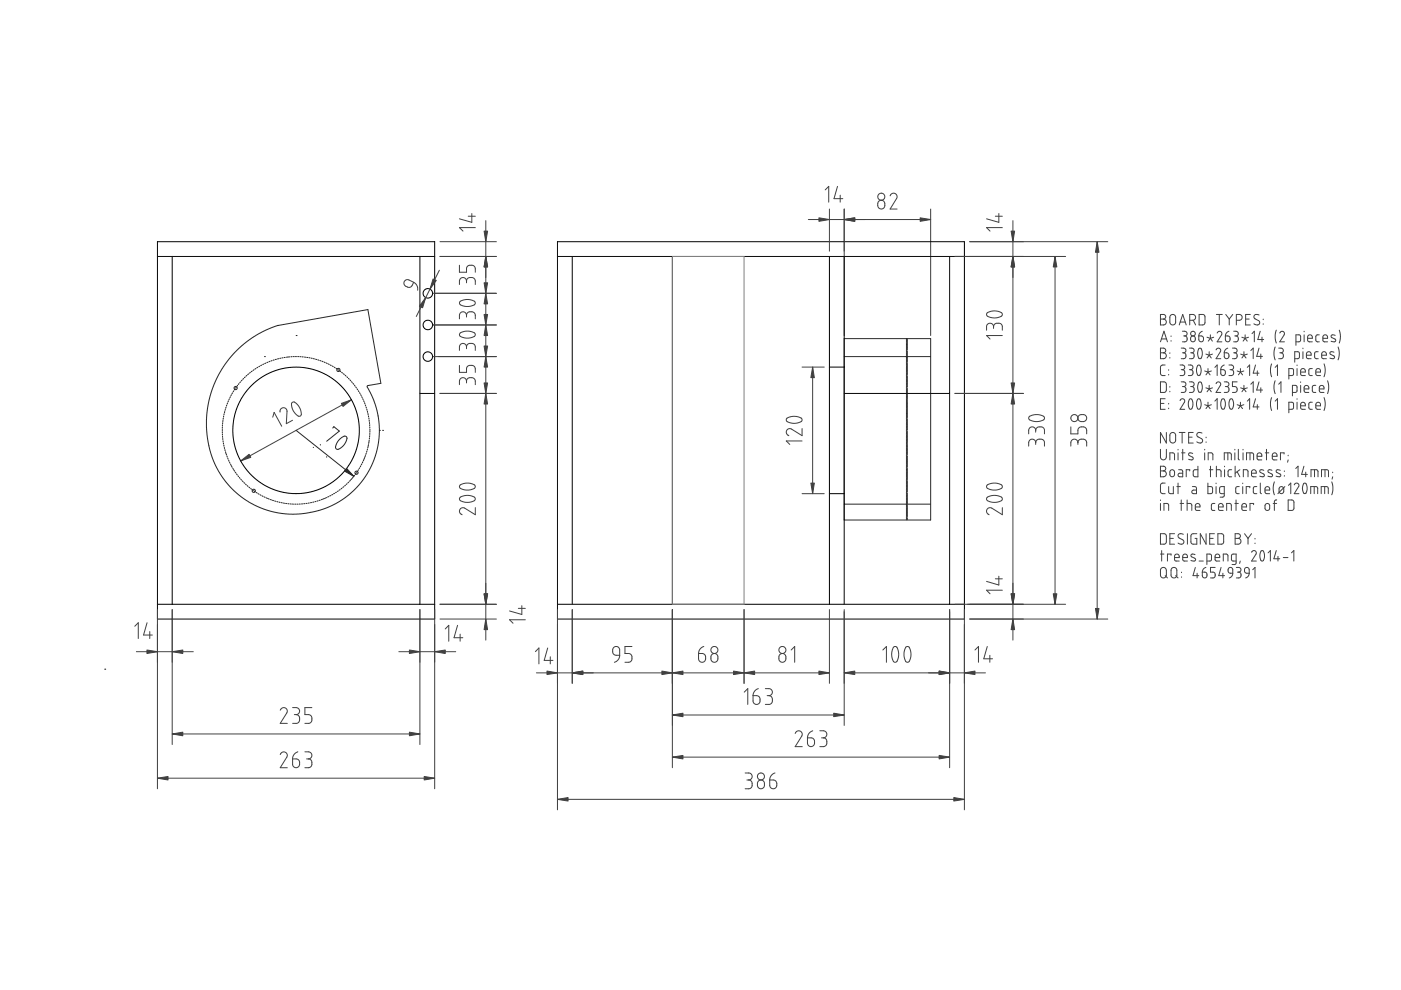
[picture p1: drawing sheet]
<svg xmlns="http://www.w3.org/2000/svg" width="297mm" height="210mm" viewBox="0 0 297 210" stroke-linecap="round" stroke-linejoin="round" font-family="sans-serif">
<g fill="none" stroke="#272727" stroke-width=".21">
<path d="M50.1 74.4l1.9-1.8 1.7-1.1 2.3-1.3 2.5-1.1 19.5-3.5 2.8 15.7-2.8 .4-.2 .3 1.3 2.6 .8 2.5 .5 3.2-.1 2.7-.7 3.6-1.2 3-1 1.5-1.3 1.7-2.4 2.3-3 2-3 1.1-4.1 .8-3.6-.1-3.3-.7-3.3-1.4-3.1-2.2-2.4-2.4-1.9-3-1.5-3.6-.6-3.7-.1-4 .7-3.9 1.4-3.7 1.9-3.1zM52 79.9l-.2 .2M52.3 79.6l-.1 .2M52.7 79.3l-.2 .1M53.1 79l-.2 .1M53.5 78.7l-.2 .1M53.8 78.4l-.1 .1M54.3 78.1l-.3 .2M54.7 77.9l-.3 .1M55.1 77.6l-.2 .1M55.5 77.4l-.2 .1M55.9 77.2l-.2 .1"/>
<path d="M56.1 75.6h.1M56.3 77l-.2 .1M56.8 76.8l-.2 .1M57.2 76.6l-.2 .1M57.7 76.5h-.2M58.1 76.3l-.2 .1M58.6 76.2h-.2M58.8 69h.1M59.1 76.1h-.3M59.5 75.9l-.2 .1M60 75.9h-.2M60.5 75.8h-.3"/>
<path d="M61 75.7h-.3M61.1 75.7h.1M61.4 75.7h-.2M61.9 75.6h-.2M62.1 75.6h.3M62.6 75.6h.3M62.8 71.1h.1M63.1 75.6h.3M63.6 75.6h.2M64.1 75.6l.2 .1M64.6 75.7h.2M65 75.8h.3"/>
<path d="M65.5 75.8l.2 .1M66 75.9l.2 .1M66.4 76l.3 .1M66.9 76.2h.2M67.4 76.3l.2 .1M67.8 76.4l.3 .1M68.3 76.6l.2 .1M68.7 76.8l.2 .1M69.2 77l.2 .1M69.6 77.2l.2 .1M70 77.4l.2 .1M70.4 77.6l.3 .1"/>
<path d="M70.9 77.9l.2 .1M71.3 78.1l.2 .1M71.7 78.4l.2 .1M72.1 78.7l.1 .1M72.4 79l.2 .1M72.8 79.2l.2 .2M73.2 79.6l.1 .1M73.5 79.9l.2 .2M179 71.8h18.3v38.5h-18.3zM179 75.6h18.3M192.2 71.8h.1M192.2 71.9h.1"/>
<path d="M192.2 72.1h.1M192.2 72.2h.1M192.2 72.3h.1M192.2 72.4h.1M192.2 72.6h.1M192.2 72.7h.1M192.2 72.8h.1M192.2 72.9h.1M192.2 73h.1M192.2 73.2h.1M192.2 73.3h.1M192.2 73.4h.1"/>
<path d="M192.2 73.6h.1M192.2 73.7h.1M192.2 73.8h.1M192.2 73.9h.1M192.2 74.1h.1M192.2 74.2h.1M192.2 74.4h.1M192.2 74.5h.1M192.2 74.7h.1M192.2 74.8h.1M192.2 74.9h.1M192.2 75.1h.1"/>
<path d="M192.2 75.2h.1M192.2 75.3h.1M192.2 75.4h.1M192.2 75.6h.1M192.2 75.7h.1M192.2 75.8h.1M192.2 75.9h.1M192.2 76.1h.1M192.2 76.2h.1M192.2 76.3h.1M192.2 76.4h.1M192.2 76.6h.1"/>
<path d="M192.2 76.7h.1M192.2 76.8h.1M192.2 77h.1M192.2 77.2h.1M192.2 77.3h.1M192.2 77.4h.1M192.2 77.6h.1M192.2 77.7h.1M192.2 77.8h.1M192.2 77.9h.1M192.2 78.1h.1M192.2 78.2h.1"/>
<path d="M192.2 78.3h.1M192.2 78.4h.1M192.2 78.5h.1M192.2 78.7h.1M192.2 78.8h.1M192.2 78.9h.1M192.2 79.1h.1M192.2 79.2h.1M192.2 79.3h.1M192.2 79.4h.1M192.2 79.7h.1M192.2 79.8h.1"/>
<path d="M192.2 79.9h.1M192.2 74.3h.1M192.2 76.9h.1M192.2 79.5v.1M47.1 90.6v.2M47.1 91.1v.2M47.1 91.5v.3M47.1 92l.1 .2M47.2 90.1v.2M47.2 92.5v.2M47.2 89.6v.3M47.2 93v.2"/>
<path d="M47.3 89.1l-.1 .3M47.3 93.5v.2M47.3 88.7v.2M47.3 93.9l.1 .2M47.4 88.2v.2M47.5 94.4v.2M47.5 87.7v.2M47.6 94.9v.2M47.6 87.2v.3M47.7 95.3v.2M47.8 86.8l-.1 .2M47.8 95.8l.1 .2"/>
<path d="M47.9 96.1h.1M47.9 86.3l-.1 .3M47.9 96.2l.1 .3M48.1 85.9l-.1 .2M48.1 96.7l.1 .2M48.3 85.4l-.1 .3M48.3 97.1l.1 .3M48.4 85l-.1 .2M48.5 97.6l.1 .2M48.6 84.6l-.1 .2M48.7 98l.1 .2M48.9 84.1l-.2 .2"/>
<path d="M48.9 98.4l.1 .3M49 98.8h.1M49.1 83.7l-.1 .2M49.1 98.9l.1 .2M49.3 83.3l-.1 .2M49.4 99.3l.1 .2M49.5 99.6h.1M49.6 82.9l-.2 .2M49.6 99.7l.1 .2M49.8 82.5l-.1 .2M50.1 82.1l-.1 .2M50.4 81.7l-.2 .2"/>
<path d="M50.7 81.3l-.2 .2M51 81l-.2 .1M51.3 80.6l-.1 .2M51.6 80.2l-.1 .2M62.8 91.2l12.2 9.8M70.5 90.8l.3-.3 1.1 .9-2.6 2.2M71.9 93.3l1.1-.8 .6 .3-.1 .6-.5 .9-.7 .6-.7 .4-.4-.2-.1-.4zM73.9 80.2l.1 .2M74.2 80.6l.2 .2M74.5 80.9l.2 .2M74.8 81.3l.2 .2M75.1 81.7l.2 .2"/>
<path d="M75.4 82l.2 .2M75.7 82.4l.1 .2M75.8 100l-.2 .2M76 82.8l.1 .2M76 99.6l-.1 .2M76.2 83.2l.1 .3M76.3 99.2l-.2 .2M76.5 83.7l.1 .2M76.5 98.8l-.1 .2M76.7 84.1l.1 .2M76.7 98.3l-.1 .3M76.9 84.5l.1 .2"/>
<path d="M76.9 97.9l-.1 .2M77.1 85l.1 .2M77.1 97.5l-.1 .2M77.2 97.3v.1M77.3 85.4l.1 .2M77.3 97l-.1 .2M77.4 96.9h.1M77.4 85.9l.1 .2M77.5 96.6l-.1 .2M77.6 86.3l.1 .2M77.6 96.1v.3M77.8 86.8v.2"/>
<path d="M77.8 95.7l-.1 .2M77.9 87.2l.1 .2M77.9 95.2v.2M78 87.7l.1 .2M78 94.7v.3M78 94.6h.1M78.1 88.2v.2M78.1 94.3v.2M78.2 88.6v.3M78.2 93.8v.2M78.2 93.7h.1M78.3 89.1v.2"/>
<path d="M78.3 93.3v.3M78.3 89.6l.1 .2M78.3 92.8v.3M78.4 90v.3M78.4 92.4v.2M78.4 90.5v.3M78.4 91.9v.2M78.4 91v.2M78.4 91.4v.3M80.4 91.2h.1M81.1 91.2h.1M192.2 80.1h.1"/>
<path d="M192.2 80.2h.1M192.2 80.3h.1M192.2 80.4h.1M192.2 80.6h.1M192.2 80.7h.1M192.2 80.8h.1M192.2 80.9h.1M192.2 81h.1M192.2 81.2h.1M192.2 81.3h.1M192.2 81.4h.1M192.2 81.6h.1"/>
<path d="M192.2 81.7h.1M192.2 81.8h.1M192.2 81.9h.1M192.2 82.1h.1M192.2 82.3h.1M192.2 82.4h.1M192.2 82.5h.1M192.2 82.7h.1M192.2 82.8h.1M192.2 82.9h.1M192.2 83.1h.1M192.2 83.2h.1"/>
<path d="M192.2 83.3h.1M192.2 83.4h.1M192.2 83.5h.1M192.2 83.7h.1M192.2 83.8h.1M192.2 83.9h.1M192.2 84.1h.1M192.2 84.2h.1M192.2 84.3h.1M192.2 84.4h.1M192.2 84.6h.1M192.2 84.7h.1"/>
<path d="M192.2 84.9h.1M192.2 85h.1M192.2 85.2h.1M192.2 85.3h.1M192.2 85.4h.1M192.2 85.6h.1M192.2 85.7h.1M192.2 85.8h.1M192.2 85.9h.1M192.2 86.1h.1M192.2 86.2h.1M192.2 86.3h.1"/>
<path d="M192.2 86.4h.1M192.2 86.6h.1M192.2 86.7h.1M192.2 86.8h.1M192.2 86.9h.1M192.2 87.1h.1M192.2 87.2h.1M192.2 87.3h.1M192.2 87.4h.1M192.2 87.5h.1M192.2 87.7h.1M192.2 87.8h.1"/>
<path d="M192.2 87.9h.1M192.2 88.1h.1M192.2 88.2h.1M192.2 88.3h.1M192.2 88.4h.1M192.2 88.6h.1M192.2 88.8h.1M192.2 88.9h.1M192.2 89h.1M192.2 89.2h.1M192.2 89.3h.1M192.2 89.4h.1"/>
<path d="M192.2 89.6h.1M192.2 89.7h.1M192.2 89.8h.1M192.2 89.9h.1M192.2 90h.1M192.2 90.2h.1M192.2 90.3h.1M192.2 90.4h.1M192.2 90.6h.1M192.2 90.7h.1M192.2 90.8h.1M192.2 90.9h.1"/>
<path d="M192.2 91.1h.1M192.2 91.2h.1M192.2 91.4h.1M192.2 91.5h.1M192.2 91.7h.1M192.2 91.8h.1M192.2 91.9h.1M192.2 92.1h.1M192.2 92.2h.1M192.2 92.3h.1M192.2 92.4h.1M192.2 92.6h.1"/>
<path d="M192.2 92.7h.1M192.2 92.8h.1M192.2 92.9h.1M192.2 93h.1M192.2 93.2h.1M192.2 93.3h.1M192.2 93.4h.1M192.2 93.6h.1M192.2 93.7h.1M192.2 93.8h.1M192.2 94h.1M192.2 94.2h.1"/>
<path d="M192.2 94.3h.1M192.2 94.4h.1M192.2 94.6h.1M192.2 94.7h.1M192.2 94.8h.1M192.2 94.9h.1M192.2 95.1h.1M192.2 95.2h.1M192.2 95.3h.1M192.2 95.4h.1M192.2 95.5h.1M192.2 95.7h.1"/>
<path d="M192.2 95.8h.1M192.2 95.9h.1M192.2 96.1h.1M192.2 96.2h.1M192.2 96.3h.1M192.2 96.4h.1M192.2 96.7h.1M192.2 96.8h.1M192.2 96.9h.1M192.2 97h.1M192.2 97.2h.1M192.2 97.3h.1"/>
<path d="M192.2 97.4h.1M192.2 97.6h.1M192.2 97.7h.1M192.2 97.8h.1M192.2 97.9h.1M192.2 98h.1M192.2 98.2h.1M192.2 98.3h.1M192.2 98.4h.1M192.2 98.6h.1M192.2 98.7h.1M192.2 98.8h.1"/>
<path d="M192.2 98.9h.1M192.2 99.1h.1M192.2 99.3h.1M192.2 99.4h.1M192.2 99.5h.1M192.2 99.7h.1M192.2 99.8h.1M192.2 99.9h.1M192.2 82.2h.1M192.2 84.8h.1M192.2 88.7h.1M192.2 91.3h.1"/>
<path d="M192.2 93.9h.1M192.2 96.5v.1M192.2 99.2h.1M49.9 100.1l.1 .2M50.1 100.5l.2 .2M50.4 100.9l.2 .1M50.7 101.2l.2 .2M51.1 101.6l.1 .2M51.4 102l.1 .1M51.7 102.3l.2 .2M52 102.6l.2 .2M52.4 103l.2 .1"/>
<path d="M52.8 103.3l.2 .1M53.1 103.6l.2 .1M53.5 103.9l.2 .1M53.9 104.1l.2 .2M54.3 104.4l.2 .1M54.7 104.7l.2 .1M55.1 104.9l.3 .1M55.6 105.1l.2 .1M56 105.3l.2 .2M56.4 105.6h.2M56.7 105.7h.1M56.9 105.7l.2 .1"/>
<path d="M57.3 105.9l.3 .1M57.8 106.1l.2 .1M58.2 106.2l.3 .1M58.7 106.3l.2 .1M59.2 106.5h.2M59.6 106.6h.3M60.1 106.7h.2M60.6 106.7l.2 .1M61 106.8h.3M61.5 106.8l.3 .1M62 106.9h.2M62.5 106.9h.2"/>
<path d="M62.9 106.9h.3M63.4 106.9h.3M64.2 106.8h-.3M64.6 106.8h-.2M65.1 106.7h-.2M65.6 106.6l-.3 .1M66.1 106.6h-.3M66.5 106.4l-.2 .1M67 106.3l-.2 .1M67.4 106.2l-.2 .1M67.9 106l-.2 .1M68.3 105.9l-.2 .1"/>
<path d="M68.5 105.8h.1M68.8 105.7l-.2 .1M68.9 105.6h.1M69.2 105.5l-.2 .1M69.7 105.3l-.3 .1M70.1 105.1l-.2 .1M70.5 104.8l-.2 .2M70.9 104.6l-.2 .1M71.3 104.4l-.2 .1M71.7 104.1l-.2 .1M72.1 103.8l-.2 .1M72.5 103.5l-.2 .2"/>
<path d="M72.9 103.2l-.2 .2M73.2 102.9l-.1 .1M73.6 102.6l-.2 .1M73.9 102.2l-.1 .2M74.3 101.9l-.2 .1M74.3 101.8h.1M74.6 101.5l-.2 .2M74.7 101.4h.1M74.9 101.1l-.2 .2M75.2 100.8l-.2 .2M75.5 100.4l-.2 .2M179 106.9h18.3"/>
<path d="M192.2 100.1h.1M192.2 100.2h.1M192.2 100.3h.1M192.2 100.4h.1M192.2 100.5h.1M192.2 100.7h.1M192.2 100.8h.1M192.2 100.9h.1M192.2 101h.1M192.2 101.2h.1M192.2 101.3h.1M192.2 101.4h.1"/>
<path d="M192.2 101.6h.1M192.2 101.7h.1M192.2 101.9h.1M192.2 102h.1M192.2 102.2h.1M192.2 102.3h.1M192.2 102.4h.1M192.2 102.6h.1M192.2 102.7h.1M192.2 102.8h.1M192.2 102.9h.1M192.2 103.1h.1"/>
<path d="M192.2 103.2h.1M192.2 103.3h.1M192.2 103.4h.1M192.2 103.5h.1M192.2 103.7h.1M192.2 103.8h.1M192.2 103.9h.1M192.2 104.1h.1M192.2 104.2h.1M192.2 104.3h.1M192.2 104.5h.1M192.2 104.7h.1"/>
<path d="M192.2 104.8h.1M192.2 104.9h.1M192.2 105.1h.1M192.2 105.2h.1M192.2 105.3h.1M192.2 105.4h.1M192.2 105.6h.1M192.2 105.7h.1M192.2 105.8h.1M192.2 105.9h.1M192.2 106h.1M192.2 106.2h.1"/>
<path d="M192.2 106.3h.1M192.2 106.4h.1M192.2 106.6h.1M192.2 106.7h.1M192.2 106.8h.1M192.2 106.9h.1M192.2 107.2h.1M192.2 107.3h.1M192.2 107.4h.1M192.2 107.5h.1M192.2 107.7h.1M192.2 107.8h.1"/>
<path d="M192.2 107.9h.1M192.2 108.1h.1M192.2 108.2h.1M192.2 108.3h.1M192.2 108.4h.1M192.2 108.5h.1M192.2 108.7h.1M192.2 108.8h.1M192.2 108.9h.1M192.2 109.1h.1M192.2 109.2h.1M192.2 109.3h.1"/>
<path d="M192.2 109.4h.1M192.2 109.6h.1M192.2 109.8h.1M192.2 109.9h.1M192.2 110h.1M192.2 110.2h.1M192.2 101.8h.1M192.2 104.4h.1M192.2 107v.1M192.2 109.7h.1"/>
<circle cx="71.7" cy="78.4" r=".33"/>
<circle cx="50" cy="82.3" r=".34"/>
<circle cx="53.8" cy="104.1" r=".34"/>
<circle cx="75.6" cy="100.2" r=".33"/>
</g>
<g fill="none" stroke="#404040" stroke-width=".21">
<path d="M177.6 39.5l-.8 2.6h1.9M85.8 59.5l.7-.2 1.2 .6-.5 .9-.6 .1-.6-.2-.3-.4-.1-.4zM87.7 59.9l.8 .7v.9M93.2 57.3l-4.9 9.8M93.3 51.2h11.9M93.3 54.4h11.9M97.4 56.2v1.5h1.5l.1-1 .5-.5h.6l.5 .3 .2 .4v.8M98.9 59.6l-.3-.6-.7-.1-.4 .4-.1 1M98.9 59.6l.1-.4 .4-.3h1l.3 .5 .1 .9M98.9 59.6v.4M99.3 45.8h1.5M100 45.3v1.8l-2.6-.7"/>
<path d="M100.8 48.3h-3.4l.8 .7M103 46.8v88.9M171.4 46.5h25.9M175 40.3l.7-.8v3.4M175.9 44.3v9M178.1 41.4v1.5M179 44.3v26.8M186.3 42.7l.7-.2 .5 .4 .1 .8-.4 .5-.5 .1-.5-.4-.1-.7zM188.7 41.5l.2-.3 .5-.2 .5 .1 .3 .4-.1 .6-1.4 2.2h1.5M197.3 44.3v26.8M202.5 54.4h23.4M205.6 51.2h29.3"/>
<path d="M211 45.8h1.5M211.8 45.3v1.8l-2.6-.7M212.5 48.3h-3.3l.7 .7M214.8 46.8v88.9M223.7 54.4v73.7M232.6 51.2v80.1M91.8 68.9h13.4M91.8 75.6h13.4M91.8 62.2h13.4M97.4 77.5v1.5h1.5l.1-1.1 .5-.4h.6l.5 .2 .2 .4v.9M97.5 70.6l1-.3 .9-.1 1.2 .4 .2 .4-.2 .3-.5 .2-1.3 .2-1.2-.4-.2-.3zM97.5 63.9l.8-.3 1.2-.1 1.1 .4 .2 .4-.2 .3-.6 .3-1.2 .1-1.2-.4-.2-.3z"/>
<path d="M98.9 73.6l-.3-.6-.7-.1-.4 .4-.1 1M98.9 73.6l.1-.5 .4-.2h1l.3 .4 .1 1M98.9 66.8l-.4-.6h-.7l-.4 .5v.9M98.9 66.8l.1-.4 .3-.2 1-.1 .4 .5 .1 1M98.9 66.8v.4M98.9 73.6v.3M170.1 77.8h4.7M172.3 77.8v26.9M209.3 66.4l.9-.4 1-.1 1.1 .4 .2 .5-.6 .4-1.4 .2-1.2-.4-.1-.2zM210.7 69.3l-.4-.7h-.6l-.5 .4v1M210.7 69.3l.1-.5 .4-.2h.9l.4 .4v1M210.7 69.3v.3"/>
<path d="M212.5 71.1h-3.3l.7 .8M246 66.7h.8l.3 .3-.1 .5-.3 .1 .4 .2 .2 .3-.1 .4-.3 .4h-.9zM246 73.8l.9 .1 .2 .3-.1 .5-.3 .1 .4 .2 .2 .3-.1 .3-.3 .4-.9 .1zM246 67.6h.7M246 72.5l.8-2.3 .7 2.3M246 74.8h.7M246.3 71.9h1M247 77.4h-.6l-.4 .4 .1 1.6 .3 .2h.6M247.8 78.4v.1M247.8 79.4v.1M248 74.8v.1M248 75.8v.1"/>
<path d="M248.2 66.9l.6-.2 .4 .4 .1 1.3-.4 .5h-.4l-.4-.4-.1-1.3zM248.3 71.2v.2M248.3 72.2v.1M250 68.9l.8-2.2 .7 2.2M250.2 77.4h.7l.2 .3v.4l-.4 .3M250.2 68.3h1.1M250.4 73.8h.7l.3 .3v.4l-.4 .3M250.4 78.4h.3M250.7 70.2l.7 .1 .3 .3-.1 .5-.4 .1M250.7 78.4l.4 .3 .1 .5-.4 .4h-.6M250.7 74.8h.3M251 74.8l.4 .3v.6l-.2 .3-.8 .1"/>
<path d="M251 71.2h.2M251.2 71.2l.4 .3 .1 .6-.3 .3-.7 .1M251.9 77.4h.7l.3 .3-.1 .5-.4 .2M252.2 73.8h.6l.3 .3v.4l-.4 .3M252.2 78.4h.2M252.2 67.9h.8l.4-.3 .1-.4-.2-.4-1.1-.1v2.2M252.4 78.4l.5 .3v.7l-.3 .2h-.7M252.4 74.8h.3M252.5 71.4l.4-.2 .4 .2 .1 .7-.1 .2-.5 .2-.3-.2zM252.7 74.8l.4 .3 .1 .6-.3 .3-.7 .1M253 67.9l.5 1M253.9 77.5a.58 .58 0 0 1 .6 .2 .58 .58 0 0 1 .2 .6l-.2 1.1a.4 .4 0 0 1-.5 .2 .4 .4 0 0 1-.3-.5v-.8z"/>
<path d="M254.2 71.2h.5l.4 .2 .1 .7-.2 .3-.4 .1-.3-.2zM254.2 73.9a.59 .59 0 0 1 .6 .2 .59 .59 0 0 1 .1 .6l-.2 1.1a.4 .4 0 0 1-.5 .2 .4 .4 0 0 1-.2-.5l-.1-.8zM254.2 66.7h.9l.3 .3 .1 1.5-.4 .4h-.9zM254.9 70.2l-.5 .4-.2 .6M255.4 78.7l.7 .2M255.7 75.1l.7 .2M255.9 71.5l.7 .2M256.1 78.1v.8M256.1 78.9l-.4 .6M256.1 78.9l.5 .6M256.4 74.6v.7M256.4 75.3l-.5 .6"/>
<path d="M256.4 75.3l.4 .6M256.6 71v.7M256.6 71.7l-.4 .6M256.6 71.7l.4 .6M256.8 78.7l-.7 .2M257.1 75.1l-.7 .2M257.3 71.5l-.7 .2M257.6 77.9l.5-.5v2.2M257.8 74.2l.2-.2 .4-.2 .4 .5-1 1.8h1M257.9 66.7h1.2M258.1 70.6l.5-.4 .4 .3v.4l-.9 1.6h1M258.5 66.7v2.2"/>
<path d="M258.8 78.4l.9 .1 .1 .7-.2 .4h-.4l-.3-.2zM259.6 74.8h.7l.2 .3 .1 .5-.3 .4h-.4l-.3-.2zM259.6 77.4l-.6 .4-.2 .6M259.8 71.2l.9 .2 .1 .7-.2 .3-.4 .1-.3-.2zM259.9 66.7l.7 .9M260.3 73.8l-.5 .3-.2 .7M260.6 70.2l-.6 .4-.2 .6M260.6 77.4h.7l.2 .3v.5l-.5 .2M260.6 67.6v1.3M260.8 78.4h.2M261 78.4l.5 .3v.6l-.3 .3h-.6M261.3 73.8l.7 .1 .3 .3-.1 .5-.4 .1"/>
<path d="M261.4 66.7l-.8 .9M261.6 70.2l.7 .1 .2 .3-.1 .5-.4 .1M261.6 74.8h.2M261.8 74.8l.3 .1 .2 .3v.6l-.3 .2-.7 .1M261.8 71.2h.2M262 71.2l.5 .3v.6l-.2 .3-.7 .1M262.1 67.9l1-.1 .3-.4-.2-.5-.3-.2h-.8v2.2M262.3 78.7l.7 .2M263 78.1v.8M263 78.9l-.4 .6M263 78.9l.4 .6M263 75.1l.7 .2"/>
<path d="M263.3 71.5l.7 .2M263.7 78.7l-.7 .2M263.7 74.6v.7M263.7 75.3l-.4 .6M263.7 75.3l.5 .6M264 71v.7M264 71.7l-.4 .6M264 71.7l.4 .6M264.1 67.6h.8M264.5 75.1l-.8 .2M264.5 77.9l.4-.5v2.2M264.7 71.5l-.7 .2"/>
<path d="M265.1 66.7h-1v2.2h1M265.2 74.3l.5-.5v2.3M265.5 70.7l.4-.5v2.3M266.2 77.4l-.5 1.7h1.2M266.6 78.6v1M266.9 73.8l-.5 1.8h1.3M267 66.8l-.8-.1-.3 .2v.4l.1 .2 1 .6v.6l-.6 .2-.5-.3M267.2 70.2l-.5 1.8h1.2M267.3 75.1v1M267.6 71.5v1M267.8 67.6v.2M267.8 68.6v.2"/>
<path d="M269.6 77.2l-.2 .9 .2 1.8M270.4 73.6l-.3 1 .3 1.7M270.4 77.9l.4-.5v2.2M270.6 70l-.2 1 .2 1.7M271.1 73.8l.7 .1 .3 .3-.1 .5-.4 .1M271.3 70.6l.5-.4 .5 .3v.4l-1 1.6h1M271.3 74.8h.3M271.6 74.8l.5 .4v.6l-.3 .2-.7 .1M273.3 79.6h.7l.2-.1 .1-1.1-.2-.2-.8-.1v2.3M274.5 76.1h.7l.2-.2 .1-1-.2-.3h-.8v2.2M274.8 72.5l.9-.2 .1-1-.2-.3h-.8v2.2M275 77.4v.1"/>
<path d="M275 78.1v1.5M275.8 78.9h1l-.3-.7-.4-.1-.2 .2-.1 1 .2 .3h.8M276.2 73.8v.1M276.2 74.6v1.5M276.5 70.2v.2M276.5 71v1.5M277 75.3h1v-.4l-.2-.2-.4-.1-.3 .2-.1 .9 .3 .4h.7M277.2 71.7h1l-.2-.6-.4-.1-.3 .2-.1 1 .3 .3h.7M278.2 78.1l-.5 .1-.2 .2 .1 1.1 .2 .1h.4M279 78.9h1l-.2-.7-.4-.1-.3 .2-.1 1 .2 .3h.8M279.5 74.6h-.6l-.2 .3 .1 1 .2 .2h.5M279.7 71h-.5l-.2 .3 .1 1 .6 .2"/>
<path d="M280.2 75.3h1v-.4l-.2-.3h-.4l-.3 .1-.1 1.1 .3 .3h.7M280.5 71.7h1l-.3-.6-.3-.1-.3 .2-.1 1 .3 .3h.7M280.7 77.2l.3 1-.3 1.7M282.8 74.7l-.4-.1a.33 .33 0 0 0-.4 .1 .33 .33 0 0 0 .1 .4l.7 .4a.4 .4 0 0 1 0 .5 .4 .4 0 0 1-.6 0l-.2-.1M283.1 71.1l-.5-.1a.31 .31 0 0 0-.4 .2 .31 .31 0 0 0 .2 .4l.6 .3a.38 .38 0 0 1 .1 .5 .38 .38 0 0 1-.6 0l-.3-.1M283.7 73.6l.3 1.1-.3 1.6M284 70l.2 1.3-.2 1.4M57.8 88.5l.3-1.1 1.6 3M59.4 87.4l.1-.6 .3-.3h.5l.4 .3 .2 .4-.2 2.6 1.3-.7M61.9 85.3h.6l.8 .7 .6 1.4v.5l-.2 .3h-.6l-.9-1-.4-1.1zM66.4 94.8v.1M67.9 94.3h.1"/>
<path d="M69.3 96.9h-.1M74.5 84.8l-23.5 12.9M93.3 83.4h11.9M98.9 80.8l-.3-.6-.3-.1h-.4l-.4 .5-.1 1M98.9 80.8l.1-.4 .3-.2 .9-.1 .5 .5 .1 1M98.9 80.8v.4M166.8 88.7l.9-.4h1.1l1.1 .3 .2 .5-.2 .3-.6 .2-1.3 .1-1.1-.3-.2-.3zM170.1 90.9v1.5l-2.6-1.5-.5 .1-.3 .5 .1 .5 .5 .4M170.1 93.5h-3.4l.7 .7M202.5 83.4h14.5M218.2 88.3l1-.4h1.1l1 .4 .1 .5-.2 .3-.6 .2h-1.4l-1-.4-.1-.3zM219.6 93.9l-.3-.6-.7-.1-.5 .4v1"/>
<path d="M219.6 93.9l.2-.5 .3-.2h1l.3 .4v1M219.6 91.2l-.2-.5-.4-.2-.5 .1-.4 .4v1M219.6 91.2l.1-.4 .4-.2h.9l.4 .4v1M219.6 91.2v.4M219.6 93.9v.3M227 90.5v1.5h1.5l.1-1.1 .6-.4h.6l.4 .2 .2 .4v.9M228.5 93.9l-.3-.6-.7-.1-.4 .4-.1 1M228.5 93.9l.1-.4 .4-.3h1l.4 .5v.9M228.5 93.9v.3M228.7 88.2l.5-.3 .8 .1 .4 .4-.1 .6-.5 .4-.8-.1-.4-.4zM246 81h.8l.4 .3 .1 1.4-.3 .5h-1zM246 95.3l.1 1.8 .5 .4 .5-.1 .1-.3 .1-1.8"/>
<path d="M246 98.8l.8 .1 .3 .3-.1 .5-.3 .1 .4 .2 .2 .4-.2 .5-.3 .2h-.8zM246 85.5h.8M246 99.8h.7M247 84.5h-1v2.3h1M247.3 91.7v2.2l-1.3-2.2v2.2M247.8 85.5v.2M247.8 86.5v.2M248 97.5v-1.5h.7l.3 .2v1.3M248 82v.1M248 83v.1M248.2 91.9l.5-.2 .3 .1 .3 .4-.1 1.3-.4 .4-.5-.1-.3-.4zM248.2 99.7l.4-.1 .4 .3v.9l-.3 .3-.4-.1-.3-.3z"/>
<path d="M249.8 95.3v.1M249.8 96v1.5M249.9 99.6h.6l.2 .2 .1 1.3-.9-.1-.1-.2 .1-.4 .9-.1M250 91.7h1.2M250.2 84.9l.4-.4 .5 .3 .1 .4-1 1.6h1M250.4 81h.7l.3 .2v.5l-.4 .3M250.5 96h.7M250.6 91.7v2.2M250.7 82h.3M250.8 95.3v2.2M251 82l.4 .2v.7l-.3 .3h-.7M252 92.7h.8"/>
<path d="M252.2 81h.6l.3 .2v.6l-.4 .2M252.2 84.7a.58 .58 0 0 1 .6 .1 .58 .58 0 0 1 .1 .6l-.2 1.2a.44 .44 0 0 1-.5 0 .44 .44 0 0 1-.2-.5l-.1-.7zM252.2 99.8v-.2h-.7v1.5M252.4 82h.3M252.7 82l.4 .2 .1 .7-.4 .3h-.6M252.9 96.1l-.5-.1a.31 .31 0 0 0-.4 .2 .31 .31 0 0 0 .2 .4l.6 .3a.38 .38 0 0 1 0 .6 .38 .38 0 0 1-.5 0l-.3-.1M253 91.7h-1v2.2h1M253.9 84.7a.56 .56 0 0 1 .6 .1 .56 .56 0 0 1 .2 .6l-.2 1.2a.44 .44 0 0 1-.6 0 .44 .44 0 0 1-.2-.5v-.8zM254 98.8v2.3l-.8-.1-.2-.3v-.9l.3-.2h.7M254.2 81.1v-.1a.66 .66 0 0 1 .7 .9l-.2 1a.4 .4 0 0 1-.5 .2 .4 .4 0 0 1-.2-.5l-.1-.8zM254.8 91.8l-.8-.1-.3 .4v.2l.3 .3 .9 .5v.6l-.4 .2-.8-.2M255.4 85.8l.7 .2"/>
<path d="M255.4 95.3v.1M255.4 96v1.5M255.7 82.2l.7 .3M255.7 92.7v.1M255.7 93.7v.1M256.1 85.3v.7M256.1 86l-.4 .6M256.1 86l.5 .6M256.2 97.5v-1.5h.6l.3 .2 .1 1.3M256.4 81.7v.8M256.4 82.5l-.5 .6M256.4 82.5l.4 .6"/>
<path d="M256.4 99.6h.8M256.6 98.8v2.3M256.8 85.8l-.7 .2M257.1 82.2l-.7 .3M257.6 85l.5-.5v2.3M257.8 81.3l.2-.2 .4-.1 .3 .2 .1 .2-1 1.8h1M257.9 99.6l.9 .1 .1 1.4M257.9 98.8v2.3M259.1 84.7a.58 .58 0 0 1 .6 .1 .58 .58 0 0 1 .1 .6l-.2 1.2a.44 .44 0 0 1-.6 0 .44 .44 0 0 1-.1-.5l-.1-.7zM259.6 81h.7l.2 .3v.5l-.4 .2M259.6 97.5v-1.5l1.3 .1 .2 .3v1.1M259.6 98.8v.2"/>
<path d="M259.6 99.6v1.5M259.8 82h.3M260.1 82l.4 .3v.6l-.3 .3h-.6M260.3 96v1.5M260.8 84.7a.56 .56 0 0 1 .6 .1 .56 .56 0 0 1 .1 .6l-.2 1.2a.44 .44 0 0 1-.5 0 .44 .44 0 0 1-.2-.5v-.8zM261.1 99.6h-.5l-.2 .4 .1 .9 .6 .2M261.8 95.3v.1M261.8 96v1.5M261.9 98.8v2.3M262.3 81h-1v1h.7l.3 .4-.2 .7-.8 .1M262.3 85.8l.7 .2M262.6 95.3v2l.2 .2"/>
<path d="M262.9 99.6l-1 .7M263 85.3v.7M263 86l-.4 .6M263 86l.4 .6M263 82.2l.7 .3M263.5 95.3v.1M263.5 96v1.5M263.7 85.8l-.7 .2M263.7 81.7v.8M263.7 82.5l-.4 .6M263.7 82.5l.5 .6M264.3 97.5v-1.5l1.4 .1 .1 1.4"/>
<path d="M264.5 85l.4-.5v2.3M264.5 82.2l-.8 .3M265 96v1.5M265.2 81.5l.5-.5v2.2M266.2 84.5l-.5 1.8h1.2M266.5 96.8h1l-.1-.7-.4-.1-.3 .2-.2 1 .3 .3h.7M266.6 85.8v1M266.9 81l-.5 1.7h1.3M267.3 82.2v1M267.9 99.7l-.4-.1a.32 .32 0 0 0-.4 .2 .32 .32 0 0 0 .2 .4l.6 .3a.38 .38 0 0 1 0 .6 .38 .38 0 0 1-.5-.1h-.3M268.3 96h.7M268.5 95.3v2.2"/>
<path d="M269.6 84.3l-.2 1 .2 1.7M269.7 99.7l-.5-.1a.31 .31 0 0 0-.4 .2 .31 .31 0 0 0 .2 .4l.6 .3a.38 .38 0 0 1 .1 .6 .38 .38 0 0 1-.6-.1h-.3M269.7 96.8h1l-.1-.7-.4-.1-.4 .3-.1 .9 .3 .3h.7M270.4 80.7l-.3 1 .3 1.8M270.4 85l.4-.5v2.3M271.1 81.5l.5-.5v2.2M271.4 99.7l-.5-.1a.31 .31 0 0 0-.3 .2 .31 .31 0 0 0 .1 .4l.7 .3a.38 .38 0 0 1 0 .6 .38 .38 0 0 1-.6-.1h-.2M272.2 96.3v-.3h-.7v1.5M272.3 99.8v.2M273.1 97.5l-.1 .5M273.1 96.5v.1M273.3 86.8h.6l.3-.2 .1-1-.3-.3h-.7v2.2"/>
<path d="M274 83.2h.7l.3-.2v-1l-.2-.3h-.8v2.2M274.7 99.3l.5-.5v2.3M275 84.5v.2M275 85.3v1.5M275.8 86h1l-.2-.6-.4-.1-.3 .2-.1 1 .2 .3h.8M275.8 81v.1M275.8 81.7v1.5M276.5 98.8l-.5 1.8h1.2M276.5 82.5h1l-.2-.7-.4-.1-.3 .2-.1 1 .3 .3h.7M278.2 85.3h-.5l-.2 .3 .1 1 .6 .2M278.7 99.6v1.5M279 81.7h-.6l-.2 .3 .1 1 .2 .2h.5"/>
<path d="M279 86h1l-.2-.6-.3-.1-.4 .2-.1 .9 .2 .4h.8M279.7 82.5h1l-.1-.7-.5-.1-.3 .3-.1 .9 .3 .3h.7M280.7 84.3l.3 1.1-.3 1.6M280.9 99.6v1.5M281.5 80.7l.2 1-.2 1.8M97.5 105.5l.9-.4h1.1l1.1 .3 .2 .4-.2 .4-.7 .2-1.2 .1-1.1-.3-.2-.4zM97.5 102.8l.8-.3 1.2-.1 1.1 .4 .2 .4-.2 .3-.6 .3-1.2 .1-1.2-.4-.2-.3zM100.8 107.6v1.5l-2.6-1.5-.5 .2-.3 .5 .2 .5 .4 .3M170.1 104.7h4.7M209.4 105.4l.8-.3h1l1.1 .3 .2 .5-.1 .2-.5 .3-1.4 .1-1.2-.4-.1-.4zM209.4 102.8l.9-.3 1-.1 1 .4 .2 .5-.2 .2-.5 .3-1.4 .1-1.1-.4-.1-.4zM212.5 107.6v1.5l-2.5-1.5-.5 .2-.3 .4 .1 .6 .4 .3"/>
<path d="M246 113.2h.9l.3 .3 .1 1.5-.4 .4h-.9zM246 106v.1M246 106.7v1.5M246 117.5h.8M246.3 116.7v2.3M246.8 108.2v-1.5l.9 .1 .1 1.4M247 102.4l-.7 .1-.3 .3 .1 1.6 .3 .2 .6 .1M247.8 103.2v1.2l.4 .3h.6v-1.5M248 114.2h.8M248.3 117.7v-.2h-.8v1.5M249 118.2h1l-.2-.7h-.4l-.2 .1-.2 1.1 .3 .3h.7M249 113.2h-1v2.2h1"/>
<path d="M249.5 103.2h.8M249.8 102.4v2.3M250.2 106.7h.8M250.4 106v2.2M250.8 118.2h1l-.1-.4-.2-.3h-.4l-.2 .1-.1 1.1 .2 .3h.8M250.9 113.3l-.8-.1-.3 .2v.3l.2 .3 .9 .6 .1 .3-.1 .3-.6 .2-.5-.3M251.7 106.7l.9 .1 .1 1.4M251.7 106v2.2M251.8 113.2v2.2M252.8 103.2h.6l.2 .2 .1 1.3-.9-.1-.1-.2 .1-.4 .9-.1M253.4 117.6l-.5-.1a.32 .32 0 0 0-.4 .2 .32 .32 0 0 0 .2 .4l.6 .3a.41 .41 0 0 1 0 .6 .41 .41 0 0 1-.6-.1l-.2-.1M253.4 107.5h1l-.1-.6-.4-.2-.4 .3-.1 .9 .2 .3h.8"/>
<path d="M253.7 113.2h-.9l-.3 .3v1.5l.4 .4h.8v-1.2h-.3M254.2 119h.9M255.7 113.2v2.2l-1.2-2.2v2.2M255.9 119l.9-.2 .1-1.1-.2-.2h-.8v2.2M256.1 102.4v2.3l.9-.1 .1-.2-.1-1.1-.2-.1h-.7M256.5 114.2h.7M257.5 113.2h-1v2.2h1M257.6 106.7l-.5 .1-.3 .3 .1 .9 .2 .2h.5M257.6 118.2h1l-.2-.7h-.4l-.3 .1-.1 1.1 .3 .3h.7M257.8 102.4v.2M257.8 103.2v1.5M258.2 113.2h.9l.3 .3v1.5l-.3 .4h-.9z"/>
<path d="M258.3 107.5h1l-.1-.6-.4-.2-.3 .2-.2 1 .3 .3h.7M259.4 119v-1.5l.8 .1 .1 1.4M259.6 104.7l-.8-.1-.2-.1v-1l.2-.3h.8v1.9l-.3 .3h-.6M260.1 108.2v-1.5l.9 .1 .1 1.4M261.8 106.7h.8M261.9 113.2h.7l.4 .3-.1 .5-.4 .2 .4 .1 .2 .3-.1 .5-.3 .3h-.8zM261.9 114.2h.6M262.1 106v2.2M262.1 119l-.9-.2-.1-1 .1-.2 .9-.1v1.9l-.2 .3h-.7M262.3 100l.6 1.1M262.7 103.2h-.5l-.2 .3v1l.3 .1 .4 .1M263 119l-.2 .5"/>
<path d="M263.3 107.5h1l-.1-.6-.5-.2-.3 .3-.1 .9 .2 .3h.8M263.5 102.4v.2M263.5 103.2v1.5M263.6 101.1v-1.5l.9 .1 .1 1.4M263.9 113.2l.7 1M264.6 114.2v1.2M265 103.4v-.2h-.8v1.5M265.3 100.3h1l-.2-.6-.3-.1-.4 .2-.1 1 .3 .3h.7M265.3 113.2l-.7 1M265.4 117.1l.3-.3 .3-.1 .4 .4-.1 .3-.9 1.6h1M265.8 107v-.3h-.8v1.5M266.1 114.2v.1"/>
<path d="M266.1 115.1v.2M266.5 103.2h-.5l-.3 .3v1l.3 .1 .5 .1M267.2 102.4v2.1l.3 .2M267.4 116.8h.4l.2 .4 .1 .9-.2 .6a.4 .4 0 0 1-.5 .2 .4 .4 0 0 1-.2-.5l-.1-.8zM268.2 103.9h1l-.2-.6-.4-.1-.3 .2-.1 1 .3 .2 .7 .1M268.3 107l.5-.3 .3 .3 .1 .8-.2 .4h-.5l-.3-.3zM268.9 117.2l.4-.5v2.3M269.9 106.7h.8M270.2 102.2l-.3 1.1 .3 1.6M270.6 116.7l-.5 1.8h1.2M270.7 106h-.3l-.2 .3v1.9M271 118v1"/>
<path d="M271.3 103.3l.4-.1 .4 .3v.9l-.3 .2h-.3l-.3-.3zM272.1 118.2h1M272.3 100.8v.2M272.4 103.2l-1.5 1.5M273.1 106h.9l.3 .4v1.4l-.3 .4h-.9zM273.2 102.9l.5-.5v2.3M273.8 117.2l.5-.5v2.3M274.4 102.8l.4-.4 .6 .3v.4l-1 1.6h1M276.4 102.5h.4l.3 .4v.9l-.1 .6a.4 .4 0 0 1-.6 .2 .4 .4 0 0 1-.2-.5v-.8zM276.8 100.1v1M277.9 104.7v-1.5l1.4 .1 .1 1.4M278 101.1v-1.5l1.3 .1 .1 1.4"/>
<path d="M278.6 103.2v1.5M280.1 104.7v-1.5l1.4 .1 .1 1.4M280.2 101.1v-1.5h1.1l.3 .1 .1 1.4M280.9 103.2v1.5M282.4 102.2l.2 1-.2 1.7M282.6 101.1l-.2 .5M282.6 100.1v.1M28.6 132.8l.7-.8v3.4M28.9 138.2h12.1M31.2 132l-.8 2.6h1.9M31.7 133.9v1.5M33.4 129.2v38"/>
<path d="M36.5 129.2v28.7M84.6 138.2h12M89 129.2v28.7M92.2 129.2v38M93.3 131.3h11.9M93.3 128.1h11.9M94.4 133.3l.7-.7v3.4M97 132.6l-.7 2.6h1.8M97.6 134.5v1.5M109.9 129h1.5M110.6 128.4v1.9l-2.6-.8M111.4 131.4h-3.4l.8 .7"/>
<path d="M113.5 138.2l.8-.8v3.4M116.1 137.4l-.7 2.6h1.8M116.7 139.3v1.5M118.2 129.2v42.5M121.3 129.2v15.7M130.1 137.3l.7-.2 .4 .2 .2 .4v1.2h-.9l-.5-.3-.1-.9zM131.4 138.9l-.4 1-.7 .5M134 137.1h-1.5v1.5h1l.5 .5v.7l-.3 .5-1.2 .1M142.6 129.2v33.6M148.1 138.6h.9l.5 .3 .1 .9-.3 .5-.5 .1-.5-.3zM149.2 137.1l-.8 .5-.3 1M150.9 138.8l.5-.2 .6 .2 .2 .3v.7l-.2 .5-.6 .1-.5-.3-.2-.9z"/>
<path d="M157.8 129.2v15.7M165.3 138.8l.7-.2 .5 .3 .1 .9-.2 .5-.6 .1-.6-.3-.1-.9zM167.7 137.8l.8-.7v3.3M175.9 129.2v15.7M179 129.2v24.6M187.2 137.8l.7-.7v3.3M189.4 137.2l.3-.1 .4 .1 .4 1.1-.1 1.3-.2 .7-.3 .1-.5-.1-.3-1v-.9zM192 137.2l.3-.1 .4 .1 .4 1.1-.1 1.4-.2 .6-.3 .1-.5-.1-.3-1.1v-1.1zM201.3 129.2v33.6M202.5 128.1h23.4M204.5 129.2v42.5M205.6 131.3h29.3"/>
<path d="M206.7 137.8l.8-.7v3.3M209.3 137.1l-.7 2.6h1.8M209.9 138.9v1.5M211 122.7h1.5M211.8 122.2v1.8l-2.6-.7M212.5 125.1h-3.3l.7 .8M246.1 120.6l.3-.3h.4l.4 .4 .1 1.4-.4 .4h-.4l-.4-.3zM247 122l.5 .5M248.4 120.5l.6-.2 .5 .4v1.3l-.4 .5h-.4l-.4-.4v-1.3zM249.3 122l.5 .5M250.5 121.3v.1M250.5 122.3v.1"/>
<path d="M253.4 120.3l-.5 1.7h1.3M253.8 121.5v1M254.9 121.3h.6l.3 .2 .1 .7-.2 .2-.4 .1-.3-.2zM255.7 120.3l-.6 .4-.2 .6M257.6 120.3h-1v1h.7l.3 .4v.5l-.1 .2-.9 .1M258.9 120.3l-.5 1.7h1.2M259.3 121.5v1M260.5 120.4l.5-.1 .3 .3 .1 .9h-.6l-.3-.2-.1-.5zM261.4 121.5l-.2 .6-.6 .4M262.1 120.3h.6l.4 .3-.1 .5-.4 .2M262.4 121.3h.2M262.6 121.3l.5 .3v.6l-.3 .3h-.7"/>
<path d="M264 120.5l.5-.2 .3 .2 .1 1h-.7l-.3-.2zM264.9 121.5l-.3 .7-.5 .3M265.6 120.8l.5-.5v2.2M36.5 155.6h52.5M59.4 150.6l.3-.4 .6-.2 .5 .3 .1 .4-.1 .5-1.4 2.2h1.5M59.4 160l.4-.5 .4-.1 .5 .2 .2 .5-.1 .4-1.4 2.3h1.5M62 150l1 .1 .5 .4-.1 .7-.6 .3M62.4 151.5h.4M62.8 151.5l.6 .4 .1 1-.5 .5h-1M63.1 159.4l-.8 .6-.3 .9M64.6 159.4h1l.5 .5-.1 .7-.6 .3M66.1 150h-1.5v1.5l1 .1 .5 .5v.7l-.3 .4-.3 .2h-.9"/>
<path d="M113.7 142.7h62.2M142.6 151.6h36.4M157.8 146.7l.7-.7v3.4M159.7 147.5h.9l.4 .2 .1 .4v.6l-.2 .5-.6 .2-.5-.3-.1-.4zM160.8 146l-.8 .5-.3 1M162.3 146h.9l.5 .4-.1 .8-.6 .3M162.6 147.5h.4M163 147.5l.5 .2 .2 .3v.9l-.5 .5h-.9M168.6 155.5l.3-.4 .5-.2 .5 .3 .2 .4-.1 .5-1.4 2.2h1.5M171.2 156.4h.9l.5 .4 .1 .8-.3 .5-.5 .2-.6-.3zM172.3 154.9l-.8 .7-.3 .8M173.8 154.9l1 .1 .5 .4-.1 .7-.6 .3"/>
<path d="M174.2 156.4h.4M174.6 156.4l.4 .1 .3 .4-.1 1-.4 .4h-1M179 142.7h29.9M33.4 165h58.8M62 160.9h.9l.5 .3 .1 .9-.3 .5-.5 .2-.6-.4zM65 160.9h.4M65.4 160.9l.4 .1 .3 .4v.9l-.5 .5h-1M118.2 169.5h86.3M142.6 160.5h58.7M158 163.9h.9l.5 .3v.8l-.7 .4M158.3 165.4h.4M158.7 165.4l.5 .1 .2 .3v.9l-.4 .5h-1"/>
<path d="M160.8 165.5l.6-.1 .6 .4 .1 .9-.5 .5h-.5l-.4-.3-.1-.9zM163.2 165.4h.9l.4 .2 .2 .9-.3 .6-.5 .1-.6-.3-.1-.3zM164.3 163.9l-.8 .5-.3 1"/>
<circle cx="186.9" cy="41.7" r=".74"/>
<circle cx="252.9" cy="70.7" r=".49"/>
<circle cx="227.8" cy="88.6" r=".75"/>
<circle cx="151.5" cy="137.8" r=".74"/>
<circle cx="165.9" cy="137.8" r=".74"/>
<circle cx="161.3" cy="164.6" r=".74"/>
</g>
<g fill="#404040" stroke="#404040" stroke-width=".21">
<path d="M179 46.5l2.2-.3v.7z"/>
<path d="M195.1 46.2l2.2 .3-2.2 .4z"/>
<path d="M72.4 85.5l2.1-.7-1.8 1.4z"/>
<path d="M51 97.7l1.8-1.4 .4 .7z"/>
<path d="M36.5 155.6l2.3-.4v.8z"/>
<path d="M86.8 155.2l2.2 .4-2.2 .4z"/>
<path d="M232.3 129h.7l-.4 2.3z"/>
<path d="M232.6 51.2l.4 2.3h-.7z"/>
<path d="M223.7 54.4l.4 2.2h-.8z"/>
<path d="M223.3 125.9h.8l-.4 2.2z"/>
<path d="M179 142.7l2.2-.4v.7z"/>
<path d="M199.1 142.3l2.2 .4-2.2 .3z"/>
<path d="M33.4 165l2.2-.4v.8z"/>
<path d="M89.9 164.6l2.3 .4-2.3 .4z"/>
<path d="M118.2 169.5l2.2-.4v.7z"/>
<path d="M202.2 169.1l2.3 .4-2.3 .3z"/>
<path d="M173.6 46.2l2.3 .3-2.3 .4z"/>
<path d="M92.2 138.2l2.2-.4v.8z"/>
<path d="M86.8 137.8l2.2 .4-2.2 .4z"/>
<path d="M31.2 137.8l2.2 .4-2.2 .4z"/>
<path d="M36.5 138.2l2.3-.4v.8z"/>
<path d="M102.6 49h.8l-.4 2.2z"/>
<path d="M103 54.4l.4 2.2h-.8z"/>
<path d="M102.6 125.9h.8l-.4 2.2z"/>
<path d="M103 131.3l.4 2.2h-.8z"/>
<path d="M204.5 142.7l2.2-.4v.7z"/>
<path d="M121.3 142.7l2.3-.4v.7z"/>
<path d="M116 142.3l2.2 .4-2.2 .3z"/>
<path d="M214.4 125.9h.7l-.3 2.2z"/>
<path d="M214.8 131.3l.3 2.2h-.7z"/>
<path d="M214.8 54.4l.3 2.2h-.7z"/>
<path d="M214.4 49h.7l-.3 2.2z"/>
<path d="M172.3 77.8l.4 2.3h-.8z"/>
<path d="M171.9 102.4h.8l-.4 2.3z"/>
<path d="M199.1 160.2l2.2 .3-2.2 .4z"/>
<path d="M142.6 160.5l2.2-.3v.7z"/>
<path d="M142.6 151.6l2.2-.4v.8z"/>
<path d="M176.8 151.2l2.2 .4-2.2 .4z"/>
<path d="M140.3 142.3l2.3 .4-2.3 .3z"/>
<path d="M142.6 142.7l2.2-.4v.7z"/>
<path d="M155.5 142.3l2.3 .4-2.3 .3z"/>
<path d="M157.8 142.7l2.2-.4v.7z"/>
<path d="M173.6 142.3l2.3 .4-2.3 .3z"/>
<path d="M103 83.4l.4 2.3h-.8z"/>
<path d="M214.8 83.4l.3 2.3h-.7z"/>
<path d="M214.4 81.2h.7l-.3 2.2z"/>
<path d="M90.3 63.1l-.7 2.2-.7-.4z"/>
<path d="M91.8 59.1l.7 .4-1.3 1.8z"/>
<path d="M102.6 73.4h.8l-.4 2.2z"/>
<path d="M103 68.9l.4 2.2h-.8z"/>
<path d="M102.6 60h.8l-.4 2.2z"/>
<path d="M103 75.6l.4 2.2h-.8z"/>
<path d="M102.6 81.2h.8l-.4 2.2z"/>
<path d="M102.6 66.7h.8l-.4 2.2z"/>
<path d="M103 62.2l.4 2.2h-.8z"/>
</g>
<g fill="none" stroke="#000" stroke-width=".21">
<path d="M33.4 54.4h58.8M33.4 51.2h58.8v80.1h-58.8zM36.5 54.4v73.7M89 54.4v73.7M118.2 51.2h86.3v80.1h-86.3zM118.2 54.4h86.3M121.3 54.4v73.7M142.6 54.4v73.7M175.9 54.4v73.7M179 54.4v73.7M201.3 54.4v73.7M175.9 77.8h3.1"/>
<path d="M89 83.4h3.2M179 83.4h22.3M175.9 104.7h3.1M33.4 128.1h58.8M118.2 128.1h86.3M22.2 141.9h.1"/>
<circle cx="90.7" cy="75.6" r="1.01"/>
<circle cx="90.7" cy="62.2" r="1.01"/>
<circle cx="90.7" cy="68.9" r="1.01"/>
<circle cx="62.8" cy="91.3" r="13.4"/>
</g>
<path d="M73.5 99.3l1.5 1.7-2-1.1z" fill="#272727" stroke="#272727" stroke-width=".21"/>
<path d="M142.6 54.4h15.2v73.7h-15.2z" fill="none" stroke="#7f7f7f" stroke-width=".21"/>
</svg>
